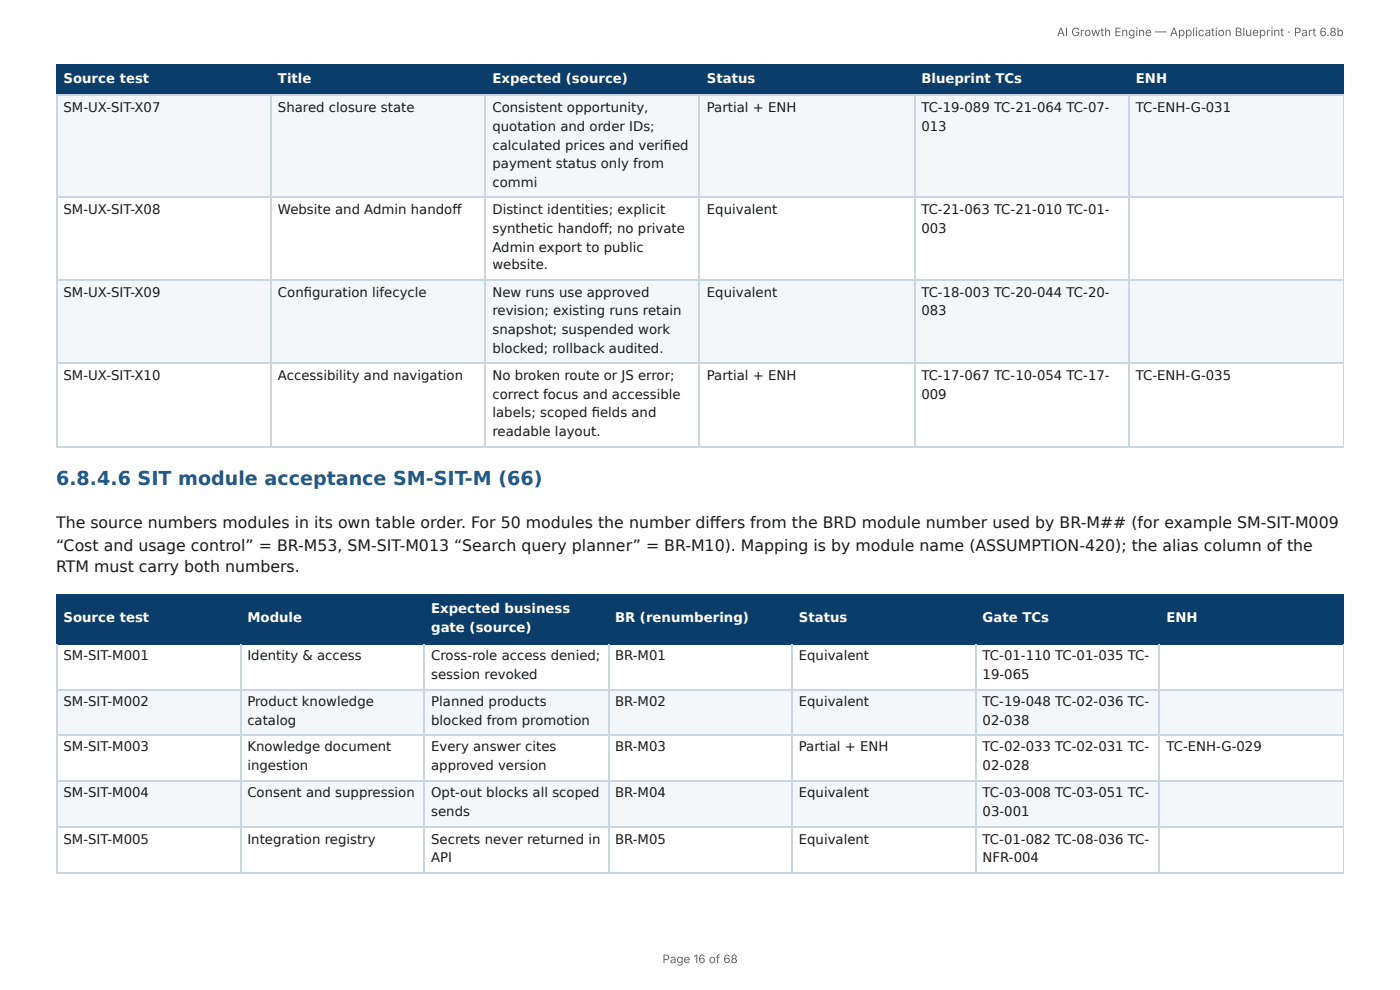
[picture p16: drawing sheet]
<svg xmlns="http://www.w3.org/2000/svg" width="297mm" height="210mm" viewBox="0 0 297 210" stroke-linecap="round" stroke-linejoin="round" font-family="sans-serif">
<defs><g id="words">
<text font-size="4.1" fill="#1f5a8c" x="11.9" y="102.9">6.8.4.6 SIT module acceptance SM-SIT-M (66)</text>
<g font-size="3.3" fill="#1a1a1a">
<text x="11.9" y="112.2">The source numbers modules in its own table order. For 50 modules the number diff ers from the BRD module number used by BR-M## (for example SM-SIT-M009</text>
<text x="11.9" y="116.9">“Cost and usage control” = BR-M53, SM-SIT-M013 “Search query planner” = BR-M10). Mapping is by module name (ASSUMPTION-420); the alias column of the</text>
<text x="11.9" y="121.4">RTM must carry both numbers.</text>
</g>
<g font-size="2.8" fill="#fff">
<text x="13.5" y="17.7">Source test</text>
<text x="59" y="17.7">Title</text>
<text x="104.6" y="17.7">Expected (source)</text>
<text x="150.1" y="17.7">Status</text>
<text x="195.7" y="17.7">Blueprint TCs</text>
<text x="241.2" y="17.7">ENH</text>
<text x="91.6" y="130.2">Expected business</text>
<text x="13.5" y="132">Source test</text>
<text x="52.5" y="132">Module</text>
<text x="91.6" y="134.1">gate (source)</text>
<text x="130.6" y="132">BR (renumbering)</text>
<text x="169.7" y="132">Status</text>
<text x="208.7" y="132">Gate TCs</text>
<text x="247.7" y="132">ENH</text>
</g>
<g font-size="2.8" fill="#1a1a1a">
<text x="13.5" y="23.8">SM-UX-SIT-X07</text>
<text x="59" y="23.8">Shared closure state</text>
<text x="104.6" y="23.8">Consistent opportunity,</text>
<text x="150.1" y="23.8">Partial + ENH</text>
<text x="195.7" y="23.8">TC-19-089 TC-21-064 TC-07-</text>
<text x="241.2" y="23.8">TC-ENH-G-031</text>
<text x="104.6" y="27.8">quotation and order IDs;</text>
<text x="195.7" y="27.8">013</text>
<text x="104.6" y="31.8">calculated prices and verifi ed</text>
<text x="104.6" y="35.7">payment status only from</text>
<text x="104.6" y="39.7">commi</text>
<text x="13.5" y="45.5">SM-UX-SIT-X08</text>
<text x="59" y="45.5">Website and Admin handoff</text>
<text x="104.6" y="45.5">Distinct identities; explicit</text>
<text x="150.1" y="45.5">Equivalent</text>
<text x="195.7" y="45.5">TC-21-063 TC-21-010 TC-01-</text>
<text x="104.6" y="49.5">synthetic handoff ; no private</text>
<text x="104.6" y="53.4">Admin export to public</text>
<text x="195.7" y="49.5">003</text>
<text x="104.6" y="57.2">website.</text>
<text x="13.5" y="63">SM-UX-SIT-X09</text>
<text x="59" y="63">Confi guration lifecycle</text>
<text x="104.6" y="63">New runs use approved</text>
<text x="150.1" y="63">Equivalent</text>
<text x="195.7" y="63">TC-18-003 TC-20-044 TC-20-</text>
<text x="104.6" y="66.9">revision; existing runs retain</text>
<text x="104.6" y="70.9">snapshot; suspended work</text>
<text x="195.7" y="66.9">083</text>
<text x="104.6" y="74.9">blocked; rollback audited.</text>
<text x="13.5" y="80.7">SM-UX-SIT-X10</text>
<text x="59" y="80.7">Accessibility and navigation</text>
<text x="104.6" y="80.7">No broken route or JS error;</text>
<text x="150.1" y="80.7">Partial + ENH</text>
<text x="195.7" y="80.7">TC-17-067 TC-10-054 TC-17-</text>
<text x="241.2" y="80.7">TC-ENH-G-035</text>
<text x="104.6" y="84.7">correct focus and accessible</text>
<text x="104.6" y="88.6">labels; scoped fi elds and</text>
<text x="195.7" y="84.7">009</text>
<text x="104.6" y="92.6">readable layout.</text>
<text x="13.5" y="140.2">SM-SIT-M001</text>
<text x="52.5" y="140.2">Identity &amp; access</text>
<text x="91.6" y="140.2">Cross-role access denied;</text>
<text x="130.6" y="140.2">BR-M01</text>
<text x="169.7" y="140.2">Equivalent</text>
<text x="208.7" y="140.2">TC-01-110 TC-01-035 TC-</text>
<text x="91.6" y="144.2">session revoked</text>
<text x="208.7" y="144.2">19-065</text>
<text x="13.5" y="150">SM-SIT-M002</text>
<text x="52.5" y="150">Product knowledge</text>
<text x="52.5" y="154">catalog</text>
<text x="91.6" y="150">Planned products</text>
<text x="91.6" y="154">blocked from promotion</text>
<text x="130.6" y="150">BR-M02</text>
<text x="169.7" y="150">Equivalent</text>
<text x="208.7" y="150">TC-19-048 TC-02-036 TC-</text>
<text x="208.7" y="154">02-038</text>
<text x="13.5" y="159.5">SM-SIT-M003</text>
<text x="52.5" y="159.5">Knowledge document</text>
<text x="91.6" y="159.5">Every answer cites</text>
<text x="130.6" y="159.5">BR-M03</text>
<text x="169.7" y="159.5">Partial + ENH</text>
<text x="208.7" y="159.5">TC-02-033 TC-02-031 TC-</text>
<text x="247.7" y="159.5">TC-ENH-G-029</text>
<text x="52.5" y="163.5">ingestion</text>
<text x="91.6" y="163.5">approved version</text>
<text x="208.7" y="163.5">02-028</text>
<text x="13.5" y="169.3">SM-SIT-M004</text>
<text x="52.5" y="169.3">Consent and suppression</text>
<text x="91.6" y="169.3">Opt-out blocks all scoped</text>
<text x="91.6" y="173.3">sends</text>
<text x="130.6" y="169.3">BR-M04</text>
<text x="169.7" y="169.3">Equivalent</text>
<text x="208.7" y="169.3">TC-03-008 TC-03-051 TC-</text>
<text x="208.7" y="173.3">03-001</text>
<text x="13.5" y="179.1">SM-SIT-M005</text>
<text x="52.5" y="179.1">Integration registry</text>
<text x="91.6" y="179.1">Secrets never returned in</text>
<text x="130.6" y="179.1">BR-M05</text>
<text x="169.7" y="179.1">Equivalent</text>
<text x="208.7" y="179.1">TC-01-082 TC-08-036 TC-</text>
<text x="91.6" y="183.1">API</text>
<text x="208.7" y="183.1">NFR-004</text>
</g>
<g font-size="2.5" fill="#666">
<text x="224.5" y="7.7">AI Growth Engine — Application Blueprint · Part 6.8b</text>
<text x="140.7" y="204.5">Page 16 of 68</text>
</g>
</g></defs>
<g fill="#0b3d6b">
<path d="M12.2 14h45.5v6.1h-45.5z"/>
<path d="M57.7 14h45.5v6.1h-45.5z"/>
<path d="M103.2 14h45.5v6.1h-45.5z"/>
<path d="M148.7 14h45.5v6.1h-45.5z"/>
<path d="M194.2 14h45.5v6.1h-45.5z"/>
<path d="M239.7 14h45.7v6.1h-45.7z"/>
</g>
<g fill="#f4f7fa">
<path d="M12.2 20.1h45.5v21.7h-45.5z"/>
<path d="M57.7 20.1h45.5v21.7h-45.5z"/>
<path d="M103.2 20.1h45.5v21.7h-45.5z"/>
<path d="M148.7 20.1h45.5v21.7h-45.5z"/>
<path d="M194.2 20.1h45.5v21.7h-45.5z"/>
<path d="M239.7 20.1h45.7v21.7h-45.7z"/>
<path d="M12.2 59.5h45.5v17.8h-45.5z"/>
<path d="M57.7 59.5h45.5v17.8h-45.5z"/>
<path d="M103.2 59.5h45.5v17.8h-45.5z"/>
<path d="M148.7 59.5h45.5v17.8h-45.5z"/>
<path d="M194.2 59.5h45.5v17.8h-45.5z"/>
<path d="M239.7 59.5h45.7v17.8h-45.7z"/>
</g>
<path d="M11.9 13.9h273.5M12 13.8v6.6M57.5 13.8v6.6M103.1 13.8v6.6M148.6 13.8v6.6M194.3 13.8v6.6M239.8 13.8v6.6M11.9 20.2h273.5" fill="none" stroke="#0b3d6b" stroke-width=".26"/>
<path d="M285.3 13.8v6.6" fill="none" stroke="#0b3d6b" stroke-width=".21"/>
<path d="M11.9 20.2h273.5M12 20.4v74.6M57.5 20.4v74.6M103.1 20.4v74.6M148.6 20.4v74.6M194.3 20.4v74.6M239.8 20.4v74.6M11.9 41.9h273.5M11.9 59.4h273.5M11.9 77.1h273.5M11.9 94.9h273.5" fill="none" stroke="#c9d6e3" stroke-width=".26"/>
<path d="M285.3 20.4v74.6" fill="none" stroke="#c9d6e3" stroke-width=".21"/>
<g fill="#0b3d6b">
<path d="M12.2 126.2h38.9v10.3h-38.9z"/>
<path d="M51.1 126.2h39.1v10.3h-39.1z"/>
<path d="M90.2 126.2h38.9v10.3h-38.9z"/>
<path d="M129.1 126.2h39.2v10.3h-39.2z"/>
<path d="M168.3 126.2h38.9v10.3h-38.9z"/>
<path d="M207.2 126.2h39.1v10.3h-39.1z"/>
<path d="M246.3 126.2h39.1v10.3h-39.1z"/>
</g>
<g fill="#f4f7fa">
<path d="M12.2 146.3h38.9v9.8h-38.9z"/>
<path d="M51.1 146.3h39.1v9.8h-39.1z"/>
<path d="M90.2 146.3h38.9v9.8h-38.9z"/>
<path d="M129.1 146.3h39.2v9.8h-39.2z"/>
<path d="M168.3 146.3h38.9v9.8h-38.9z"/>
<path d="M207.2 146.3h39.1v9.8h-39.1z"/>
<path d="M246.3 146.3h39.1v9.8h-39.1z"/>
<path d="M12.2 165.9h38.9v9.8h-38.9z"/>
<path d="M51.1 165.9h39.1v9.8h-39.1z"/>
<path d="M90.2 165.9h38.9v9.8h-38.9z"/>
<path d="M129.1 165.9h39.2v9.8h-39.2z"/>
<path d="M168.3 165.9h38.9v9.8h-38.9z"/>
<path d="M207.2 165.9h39.1v9.8h-39.1z"/>
<path d="M246.3 165.9h39.1v9.8h-39.1z"/>
</g>
<path d="M11.9 126.3h273.5M11.9 136.7h273.5M12 126.2v10.6M51.2 126.2v10.6M90.1 126.2v10.6M129.2 126.2v10.6M168.1 126.2v10.6M207.3 126.2v10.6M246.2 126.2v10.6" fill="none" stroke="#0b3d6b" stroke-width=".26"/>
<path d="M285.3 126.2v10.6" fill="none" stroke="#0b3d6b" stroke-width=".21"/>
<path d="M12 136.8v48.7M51.2 136.8v48.7M90.1 136.8v48.7M129.2 136.8v48.7M168.1 136.8v48.7M207.3 136.8v48.7M246.2 136.8v48.7M11.9 146.4h273.5M11.9 156h273.5M11.9 165.8h273.5M11.9 175.6h273.5M11.9 185.3h273.5" fill="none" stroke="#c9d6e3" stroke-width=".26"/>
<path d="M285.3 136.8v48.7" fill="none" stroke="#c9d6e3" stroke-width=".21"/>
<use href="#words"/>
</svg>
